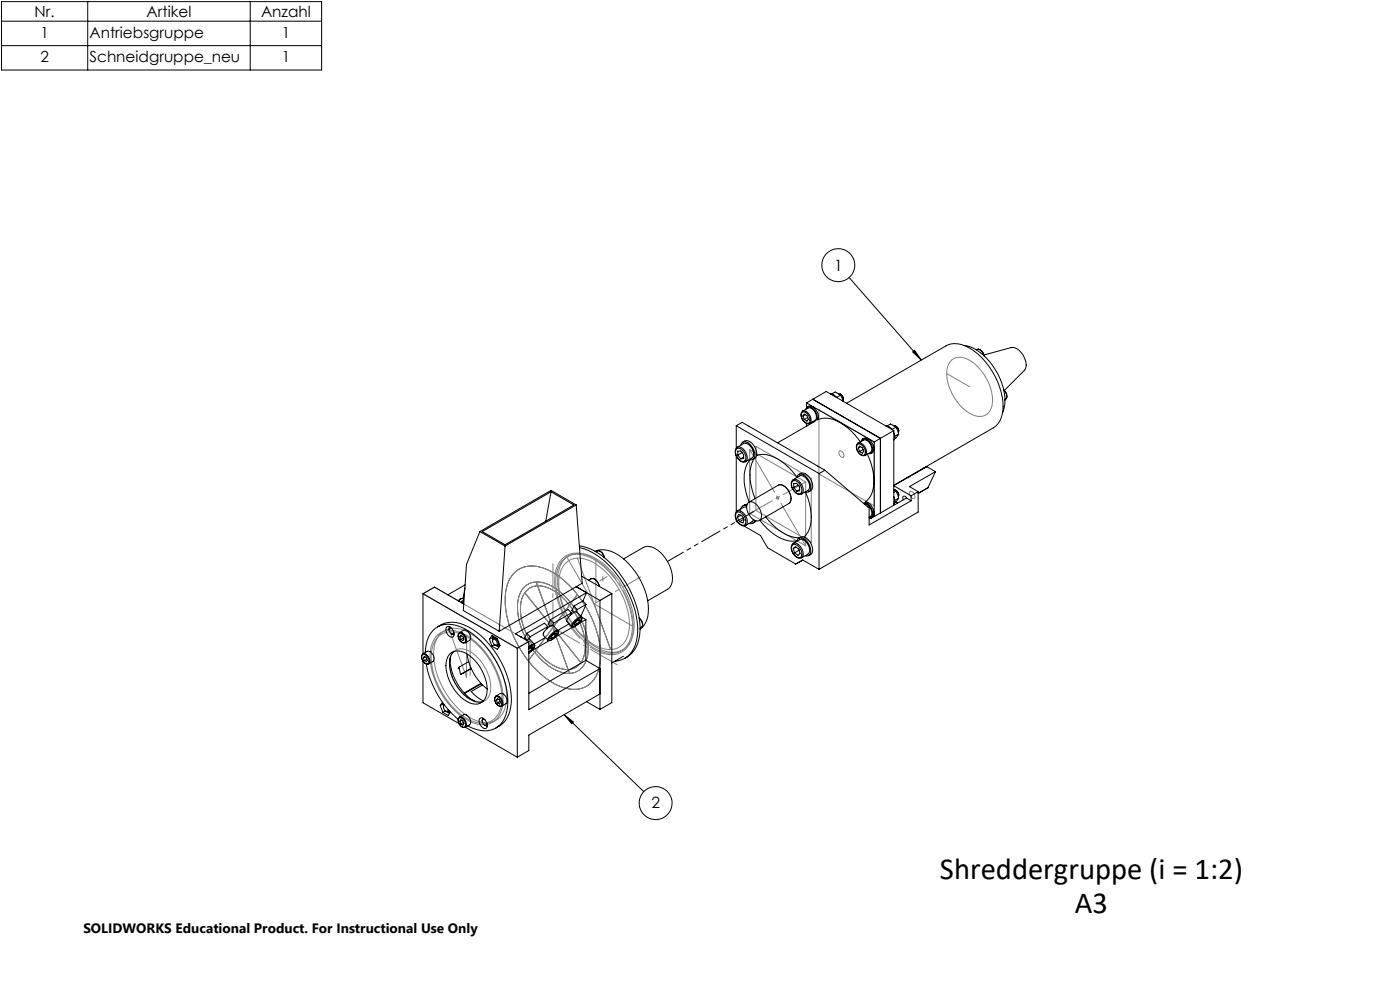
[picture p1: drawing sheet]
<svg xmlns="http://www.w3.org/2000/svg" width="420mm" height="297mm" viewBox="0 0 420 297" stroke-linecap="round" stroke-linejoin="round" font-family="sans-serif">
<defs><g id="words">
<g font-size="9.2">
<text x="282" y="263.5">Shreddergruppe (i = 1:2)</text>
<text x="322.5" y="273.6">A3</text>
</g>
<g font-size="4.7">
<text x="250.2" y="81.1">1</text>
<text x="195.4" y="242.3">2</text>
</g>
<g font-size="4.6">
<text x="10.4" y="5.1">Nr.</text>
<text x="44" y="5.1">Artikel</text>
<text x="78.3" y="5.1">Anzahl</text>
<text x="12.1" y="11.3">1</text>
<text x="26.9" y="11.3">Antriebsgruppe</text>
<text x="84.5" y="11.3">1</text>
<text x="12.1" y="18.6">2</text>
<text x="26.9" y="18.6">Schneidgruppe_neu</text>
<text x="84.5" y="18.6">1</text>
</g>
<text font-size="4.1" x="25" y="279.6">SOLIDWORKS Educational Product. For Instructional Use Only</text>
</g></defs>
<g fill="none" stroke="#808080" stroke-width=".3">
<path d="M284 112l6.9 3.9M285.1 108.3a4.4 4.4 0 0 1 6.1-.1 14.4 14.4 0 0 1 6.4 13.5 3.9 3.9 0 0 1-6.1 2.5 14.4 14.4 0 0 1-7.3-13.7l.3-1.2zM224.9 134.8l16.8 9.7v19.1l-16.8-9.7zM226.8 133.8l16.6 9.6v19.2l-16.6-9.6zM245.7 122.8l16.6 9.6v19.2l-16.6-9.6zM251.8 135.2a1.14 1.14 0 0 1 1.2 .6 1.14 1.14 0 0 1-.2 1.3 1.37 1.37 0 0 1-1-1.9zM232.8 149.2h1M232.9 148.8l.7 .7M233.3 148.7v1M233.6 148.8l-.7 .7M272.9 147.4a1.27 1.27 0 0 1 1.3 .6 1.27 1.27 0 0 1-.1 1.4 1.52 1.52 0 0 1-1.2-2zM126.9 177.9l3.5-1.9 28.2 16.3-3.4 2z"/>
<path d="M154.1 171.8a8.3 8.3 0 0 1 9.8-1.2 30.2 30.2 0 0 1 15.1 18.5 17.9 17.9 0 0 1-.4 13.9 7.6 7.6 0 0 1-9.7 3.1 27.9 27.9 0 0 1-14.7-15.1 22.7 22.7 0 0 1-1.9-16l.5-1.2zM154.5 171.4a9 9 0 0 1 10.5-.3 31.2 31.2 0 0 1 14.6 20.5 15.3 15.3 0 0 1-1.5 12.2 8.1 8.1 0 0 1-10.2 1.8 29.1 29.1 0 0 1-14.3-16.1 20 20 0 0 1-.9-15.5l.6-1.1zM157 176.2a6.6 6.6 0 0 1 8.5-.5 22.9 22.9 0 0 1 10.9 19.9 6 6 0 0 1-6.4 6.2 16.1 16.1 0 0 1-10.7-7.8 19.1 19.1 0 0 1-3.5-15.7zM157.2 176a6.6 6.6 0 0 1 8.2-.4 23 23 0 0 1 11 19.9 6.1 6.1 0 0 1-5.7 6.3 14.4 14.4 0 0 1-10.3-6.4 20.8 20.8 0 0 1-4.8-16.3l.8-2zM157.8 177.1a6 6 0 0 1 7.6-.5 20.9 20.9 0 0 1 10.1 18.7 5.5 5.5 0 0 1-8.4 4.7 20.7 20.7 0 0 1-10.9-19.1l.6-2.1zM158.2 176.8a6.5 6.5 0 0 1 7.7 .1 21.1 21.1 0 0 1 9.6 18.2 5.5 5.5 0 0 1-8.2 4.9 20.5 20.5 0 0 1-11.1-19.2l.8-2.5zM169.3 167.5a7.7 7.7 0 0 1 9.1 .3 25 25 0 0 1 11.3 21 6.7 6.7 0 0 1-5.7 7 14.1 14.1 0 0 1-10.8-5.8 24 24 0 0 1-6.3-17.5l.7-2.7zM169.6 167.4a7.5 7.5 0 0 1 9-.1 25 25 0 0 1 11.6 21.3 6.7 6.7 0 0 1-5.7 6.9 14 14 0 0 1-10.5-5.5 24 24 0 0 1-6.5-18.4l.7-2.2zM169.6 168.8a6.5 6.5 0 0 1 7.9-.5 22.8 22.8 0 0 1 11.3 20.2 6 6 0 0 1-5.8 6.2 14.5 14.5 0 0 1-10.4-6.5 21 21 0 0 1-4.7-15.9l.6-1.8zM169.8 166.6l8.4 14.4M173.2 167.3l10 27.4M178.8 167.4v13.3"/>
<path d="M180.9 172.8v1.4M182.1 172.8l-2.1 1.3M131 190.6a6.7 6.7 0 0 1 8.3-.6 23.5 23.5 0 0 1 11.5 21 6.1 6.1 0 0 1-5.9 6.2 15 15 0 0 1-10.7-6.7 21.7 21.7 0 0 1-4.9-16.3l.5-1.8zM131.1 191.2a6.2 6.2 0 0 1 7.7-1 22.7 22.7 0 0 1 11.7 20.2 6 6 0 0 1-6 6.3 15.1 15.1 0 0 1-10.3-6.8 20.2 20.2 0 0 1-4.5-15.8l.7-1.8zM132.3 189.8a6.9 6.9 0 0 1 8.1-.4 23.6 23.6 0 0 1 11.5 21 6.2 6.2 0 0 1-6 6.2 14.9 14.9 0 0 1-10.3-6.3 21.6 21.6 0 0 1-5.2-17.1l.5-1.4zM135 189.4l5 13.7v-12.7M136 195.3a4.3 4.3 0 0 1 5.7 .5 12.8 12.8 0 0 1 5.3 12 3.6 3.6 0 0 1-5.6 2 13 13 0 0 1-6.4-12.6zM141 189.8v12.7M165.8 188.1l-4.9-13.7 10 27.4M165.8 188.1l-8.4-10.4 16.9 20.9M165.8 188.1l7.4-9.9-14.7 19.8M178.2 181l11.5 6.6"/>
</g>
<g fill="none" stroke="#000" stroke-width=".3">
<path d="M.5 .5h96v20.5h-96zM.5 13.7h96M.5 6.3h96M26.3 .5v20.5M75.1 .5v20.5M254.7 83.2l21.7 24.7M243.8 119.7l-1.8 1.1M243.8 119.7l20.3 11.7M243.8 119.7l4.1-2.4 20.2 11.7M249.1 118a2.35 2.35 0 0 1 1.9 1.2M249.5 118.1l1-.6 1.7 .9M251.5 118l.6 .1"/>
<path d="M252.1 118.1l.3 .3a1.49 1.49 0 0 1 .5 1.7M252.1 118.1l.7 .6 .2 1M252.2 118.4l.7 1.9M252.2 118.4l-1.2 .7M273.8 105.5l.6-.5 2 2.9zM289.2 103.5a13.9 13.9 0 0 1 9.4 7.3 15.4 15.4 0 0 1 2.4 12.5l-.2 .3M292.9 104.8l.2-.1a1.97 1.97 0 0 1 2 1.8M293.5 104.6a2.34 2.34 0 0 1 1.7 2.1M295.2 106.4l8.2-2.2a4.8 4.8 0 0 1 4.4 4.5 2.62 2.62 0 0 1-.5 2.3l-6 6M301.1 116.8a1.94 1.94 0 0 1 .6 2.8M301.2 117l.6 .9a1.46 1.46 0 0 1-.1 1.8M301.7 119.7l-.2 .1"/>
<path d="M220.9 134.7a1.38 1.38 0 0 1 2.1 .5l.4 .7a1.37 1.37 0 0 1 .4 1.5 1.37 1.37 0 0 1-1.2 .9 2.93 2.93 0 0 1-1.7-3.6zM220.9 127.6l1.7-1 24.9 14.3M220.9 127.6l24.8 14.3M220.9 127.6v6.7M220.9 136.6v16.8M221.2 134.1a2.73 2.73 0 0 0 .7 3.9l.9 .5 .9-.1M221.2 134.1h.1M221.2 134.1l1.9-1.2a2.91 2.91 0 0 1 3 3.3l-.3 .9-2.1 1.3M221.2 134.1a2.75 2.75 0 0 1 3 2.7 1.55 1.55 0 0 1-.5 1.6M221.3 136.4v-1.2l.9-.1 .9 1.2v1.1l-.9 .1M221.3 136.4l.9 1.1M222.2 133.4a1.24 1.24 0 0 1 .9-1 1.24 1.24 0 0 1 1.2 .2 4.3 4.3 0 0 1 2 4.7 1.26 1.26 0 0 1-1.5 .5"/>
<path d="M222.6 135.6l-1.3 .8M222.8 132.5l.6-.3a2.84 2.84 0 0 1 3.3 2.3 2.17 2.17 0 0 1-.9 3.2M223.1 137l-.9 .5M225 137.8a10.3 10.3 0 0 0-1.2 9.7l1 3M226.2 137.5a11.4 11.4 0 0 0-.6 9l.9 2.9M227 136.5a8.2 8.2 0 0 1 7.4 1.8 19 19 0 0 1 4.7 4.7M227.1 136.4l-.2 .2M240.6 123.7a1.57 1.57 0 0 1 2.2 1.3l.1 .3a1.13 1.13 0 0 1-.3 1.5 2.26 2.26 0 0 1-2-3.1zM240.8 123.2a2.38 2.38 0 0 0 1.2 3.7h.9M240.8 123.2l1.6-.9a2.43 2.43 0 0 1 2.1 3.7l-1.6 .9M240.8 123.2a2.6 2.6 0 0 1 2.4 3.5l-.3 .2M240.9 124.7l.4 1"/>
<path d="M240.9 124.7l.4-.6 .8 .5 .4 1-.4 .6-.8-.5M241.6 124.3l-.7 .4M241.7 122.7a1.18 1.18 0 0 1 1-.9 1.18 1.18 0 0 1 1.2 .6l.8 1.1a2.58 2.58 0 0 1 .3 2.5M242 120.8l20.3 11.7M242 120.8v1.4M242 126.9v.8M242.2 122a1.78 1.78 0 0 1 2.5 .7l.4 .6a2.66 2.66 0 0 1 .3 2.5 7.8 7.8 0 0 1 7.8 1.6 18.9 18.9 0 0 1 4.9 5M242.3 125.1l-1 .6M243.8 126.4h.4M244.6 126.2l-11.3 6.5M254 120.9l29.8-17.3a7.8 7.8 0 0 1 8.2 1.5 22.1 22.1 0 0 1 8.9 17.9 6.6 6.6 0 0 1-2.9 5.2l-29.9 17.2M257.2 133.3a1.57 1.57 0 0 1 2.2 1.2l.1 .4a1.13 1.13 0 0 1-.3 1.5 2.26 2.26 0 0 1-2-3.1z"/>
<path d="M257.4 132.8a2.4 2.4 0 0 1 2.1 3.7 2.35 2.35 0 0 1-2.2-1.2 2.35 2.35 0 0 1 .1-2.5zM257.5 132.8l1.5-.9a2.43 2.43 0 0 1 2.1 3.7l-1.6 .9M257.5 134.3l.4 1M257.5 134.3l.4-.6 .8 .5 .4 1-.4 .6-.8-.5M258.2 133.9l-.7 .4M258.3 132.3a1.18 1.18 0 0 1 1.1-.9 1.18 1.18 0 0 1 1.1 .6l.8 1.1a1.97 1.97 0 0 1-.1 2.9h-.7M258.8 131.5a1.71 1.71 0 0 1 2.5 .8l.4 .6a1.93 1.93 0 0 1-.4 3M258.9 134.7l-1 .6M260.2 136.1a15 15 0 0 1 1 12.5l-1.6 1.8a3.3 3.3 0 0 1 2.3 4.3l-.6 .4M262.3 132.5v22.3M264.1 131.4l-1.8 1.1M264.1 131.4v22.3"/>
<path d="M265.7 127.6a2.35 2.35 0 0 1 1.9 1.2M266.1 127.7l1.1-.6 1.6 .9M268.1 127.6l.6 .1M268.1 129.7l.2 .2a2.12 2.12 0 0 1-.2 2M268.1 129l-4 2.4M268.1 129v22.4M268.7 127.7l.4 .3a1.49 1.49 0 0 1 .4 1.7M268.7 127.7l.7 .6 .2 .9M268.8 128l.8 2.1M268.8 128l-1.2 .7M269.6 130.1l-.8 1.2-.4 .2M269.6 130.1l-1.2 .7"/>
<path d="M277.9 139.9l-.8 .4M144 159.3l7.5 4.4M144 159.3l-4.1 9.9-.9 13.8 10.8 6.2M144.7 159.3l20.6-11.9 6.9 3.9-20.7 12zM165.3 147.4l-1.6 8.8M172.9 151.3l-21.4 12.4M172.9 151.3l1.8 23.5-24.9 14.4M172.9 151.3l-7.6-4.3-21.3 12.3M220.9 155.7v.6l.5 .3M220.9 153.7l.3-.2a2.63 2.63 0 0 1 2.3 3.7l-.2 .2a2.7 2.7 0 0 1-2.6-3.2zM221.2 153.2a2.81 2.81 0 0 0 1 4.1l1 .3 .5-.2M221.2 153.1a2.97 2.97 0 0 1 2.8 4l-.3 .3"/>
<path d="M221.2 155l.7 1.3M221.2 155l.3-.8 1.1 .3 .6 1.3-.3 .9-1-.4M222.3 154.4l-1.1 .6M223.1 155.6l-1.2 .7M223.2 157.6l4.9 2.9 2.2 3.6 8.4 4.9 2.1-1.2 4.9 2.8M224 152h-.8l-2 1.1M224 151.6a1.17 1.17 0 0 0-1.8 .9M224.1 151.2l-1.3 .4M224.5 150.6a2.33 2.33 0 0 1 3 1.3l.4 .6a2.86 2.86 0 0 1 0 3.5 2.35 2.35 0 0 1-2.9-1.3l-.5-.7a2.8 2.8 0 0 1 0-3.4zM224.6 150.5l8.9-5.1a2.77 2.77 0 0 1 3.2 2 2.72 2.72 0 0 1-.1 3.5l-8.8 5.1M226 155.7l-.4 .7-1.9 1M226.4 155.9a1.17 1.17 0 0 1-1.6 .9"/>
<path d="M226.8 156.1l-1 .7M227.9 155.9a14.5 14.5 0 0 0 9.8 6.3l1.4-.2M229.7 154.9a14.5 14.5 0 0 0 9.7 6.3l.5-.1M237.7 144.4a1.09 1.09 0 0 1 1.5 0l.6 .5 .7 1.5a1.07 1.07 0 0 1-.2 1.4 1.07 1.07 0 0 1-1.5-.1l-1.2-1.6-.1-1.2zM237.8 143.9l2.1-1.3a2.79 2.79 0 0 1 3 2.7 1.5 1.5 0 0 1-.5 1.7l-1.9 1.1a2.64 2.64 0 0 1-3-2.3l-.1-1.3zM237.9 143.8a2.73 2.73 0 0 1 3 2.6 1.52 1.52 0 0 1-.4 1.7M238.1 146.1v-1.1l.9-.2 .9 1.1v1.2l-.9 .1M238.1 146.1l.9 1.1M239 143.1a1.24 1.24 0 0 1 .8-1 1.24 1.24 0 0 1 1.3 .2 4.3 4.3 0 0 1 2 4.7 1.22 1.22 0 0 1-1.6 .5M239.4 145.4l-1.3 .7M239.6 142.2l.6-.3a2.84 2.84 0 0 1 3.3 2.3 2.12 2.12 0 0 1-.9 3.2M239.9 146.7l-.9 .5"/>
<path d="M241.6 147.4a14.7 14.7 0 0 1 .8 12.1l-1.1 1.4M245.7 141.9v28.7M247.5 140.9l-1.8 1M247.5 140.9l13.2 11.2v5.2l12.6-7.2M259.3 150.6a3.3 3.3 0 0 1 2.2 4.3l-.5 .3 .3 .2M259.3 151a2.57 2.57 0 0 1 1.8 3.8l-.4 .2M268.1 148.8l.2 .3a2.12 2.12 0 0 1-.2 2M268.1 145.6l5.2 3M268.7 146.9l-.6-.1 .7 .4M268.7 146.9l.4 .3a1.49 1.49 0 0 1 .4 1.7M268.7 146.9l.7 .6 .2 .9M268.8 147.2l.8 2.1"/>
<path d="M268.8 147.2l-.7 .4M268.8 150.5l-.4 .2M268.8 150.5l.5 .2M269.6 149.3l-.8 1.2M269.6 149.3l-1.2 .7M272 149.3a.84 .84 0 0 0-1-.6l-.2 .5 .2 .6M272 149.3l-10.7 6.1-.6-.4M272 149.3l1.3 .8M272.6 142.9l-.6 .3M272.7 142.9h.1M273.3 148.6v1.5M275.4 147.4l-2.1 1.2"/>
<path d="M275.4 147.4v6.1l-29.7 17.1M275.4 147.9l3-1.7zM280.6 141.4l-2.6-1.5-9.9 5.6M280.6 141.4l-7.8 4.4 2.6 1.6M280.6 141.4l-2.2 4.8M126.9 177.9v18.1a1.97 1.97 0 0 0 1.4 3.1l.3-.1M126.9 177.9l28.3 16.4M126.9 177.9l3.5-1.9 8.7 5M139 179.3a1.44 1.44 0 0 0-1.5 .8M139 179.3a1.35 1.35 0 0 0-1.3 .9M139.5 176.2l-.5 2.7v2M139.5 175.3l-5.1 3"/>
<path d="M151.5 163.7l-1.7 25.5M172.9 175.8l7.1 4.1M173.8 163.6a19.3 19.3 0 0 1 12 8.1 27.3 27.3 0 0 1 6.1 18.8 8.2 8.2 0 0 1-4.5 6.8M173.8 164.1a22.4 22.4 0 0 1 13.3 11 24.4 24.4 0 0 1 3.8 17.1 7.2 7.2 0 0 1-6.5 6M174.5 172.7l9.1 5.2M177.3 173.5l-.7 .4M177.3 173.4a2.33 2.33 0 0 1 2.5 2.4 2.43 2.43 0 0 0-2.5-2.3zM178.5 165.2a7.1 7.1 0 0 1 7.1 1.2 20.9 20.9 0 0 1 8.9 17.1 6.6 6.6 0 0 1-2.5 5.1M178.8 165.4l.4-.3a2.03 2.03 0 0 1 2.1 2M179.6 165.1a2.32 2.32 0 0 1 1.7 2M180 179.9v32.7M183.6 177.9l-3.6 2"/>
<path d="M183.6 177.9v32.7l-3.6 2M187.1 167.5l5.9-3.4a5.1 5.1 0 0 1 5.9 2.3 9 9 0 0 1 2.3 9.3l-1 .9-5.9 3.5M237.7 163.4l.1-.1a2.19 2.19 0 0 1 2.6 1.9 1.38 1.38 0 0 1-.5 1.9 2.79 2.79 0 0 1-2.2-3.7zM237.8 163l2.1-1.3a2.63 2.63 0 0 1 2.9 2.5 1.73 1.73 0 0 1-.4 1.9l-1.9 1a2.4 2.4 0 0 1-2.9-1.9l-.3-1.2zM238 162.8a2.84 2.84 0 0 1 3 3.1l-.1 .5-.4 .8M238 164.4l.4 1.3M238 164.4l.6-.6 1 .8 .4 1.3-.6 .5-1-.7M238.8 163.9l-.8 .5M239 162.2a1.25 1.25 0 0 1 2.1-.7 4.2 4.2 0 0 1 2 4.5 1.13 1.13 0 0 1-1.6 .5M239.6 161.3l.6-.3a2.93 2.93 0 0 1 3.3 2.3 2.17 2.17 0 0 1-.9 3.2M239.7 164.9l-1.3 .8M126.7 196.3a1.43 1.43 0 0 1 1.9 1.4 .96 .96 0 0 1-.2 1.2 1.86 1.86 0 0 1-1.7-2.6z"/>
<path d="M126.9 195.9l1.2-.7a2 2 0 0 1 1.8 3.1l-1.3 .7a2.03 2.03 0 0 0-1.7-3.1zM126.9 198.2v12.4l10.8 6.2M127 197.2l.3 .8M127 197.2l.3-.5 .6 .4 .3 .8-.3 .4-.6-.3M127.5 196.9l-.5 .3M127.6 195.5a8.1 8.1 0 0 1 4.8-8.1 10.8 10.8 0 0 1 9.5 2.6 27.3 27.3 0 0 1 10.4 21.6 7.3 7.3 0 0 1-5.8 7.4 10.3 10.3 0 0 1-6.2-1.5M127.9 199a28.5 28.5 0 0 0 9.5 16.6M128.1 197.5l-.8 .5M131.2 187.9a8.1 8.1 0 0 1 9.2-.1 26.7 26.7 0 0 1 13 23.2 8 8 0 0 1-4.7 7.2M133.9 188a1.39 1.39 0 0 1 2.1 1.1 1.39 1.39 0 0 1-.3 1.9 2.38 2.38 0 0 1-1.8-3zM134.7 188.7l.2 .7 .5 .5 .5 .1 .2-.6M134.8 196.2a4.3 4.3 0 0 1 6.1 .3 12.9 12.9 0 0 1 5 12 3.4 3.4 0 0 1-5 2.1 13.1 13.1 0 0 1-7.1-12.1z"/>
<path d="M134.8 187.8v.3M135 187.9h.1M135 187.9l-.3 .8M135 197.2a15.5 15.5 0 0 0 7.6 13.1M135.4 189.9l.8 .2M135.6 188.4l-.7-.2-.2 .5M136 190.1l.2 .2M136.2 195.2a6.6 6.6 0 0 0-.8 7 12.2 12.2 0 0 0 7.4 8.1l.8 .1 1.3-.1M136.2 190.1h.1M137.7 200l-.2 .5M137.7 200l.4 2.2 3.3-1.9-3.2 1.8M137.8 189.9a1.8 1.8 0 0 1 1.5 2.6 1.78 1.78 0 0 1-1.5-2.6z"/>
<path d="M137.8 189.6a1.94 1.94 0 0 0-.1 2.1 1.94 1.94 0 0 0 1.9 .9M137.8 189.6l1.3-.7a2.05 2.05 0 0 1 1.8 3l-1.3 .7M137.8 189.6a2.03 2.03 0 0 1 1.8 3M137.9 190.8l.4 .9M137.9 190.8l.4-.4 .6 .4 .3 .8-.3 .4-.6-.3M138.5 190.6l-.6 .2M139 180l-.5 .2v.5M139 180.7l-.3 .1M139 191.2l-.7 .5M140.1 196a16 16 0 0 0 6.1 10.5M140.6 198.3l-2.9 1.7M146.8 191.6l.8-1.1 1.6 .9 .8 2.1-.8 1.1-1.6-.9"/>
<path d="M146.8 191.6l.8 2.1M147.8 192.1a.64 .64 0 0 1 .5-.9l.4 .2a1.5 1.5 0 0 1 .6 2.1l-.8-.2M147.8 190.8l-.1 .7M147.8 191.1l-1 .5M147.8 191.8l.2-.2a1.15 1.15 0 0 1 1 1.8l-.8-.3-.4-.7zM148 190.7l-.2 .9M148.4 193.2l-.8 .5M148.6 191l-.6 .3M148.9 193.5l.9 .3M149.5 193.9h.2M149.9 193.1l-.6 .4M155.2 194.3v32.6"/>
<path d="M156.2 190.9l.3 .1M157.3 191.1l.6 .7M157.9 191.8l1-.3 1.4 1.6M158 189.8l1 1M158 189.8l-.6 1.4M158.6 194.2l1.3-.8 .3-.1 .2 .3-.6 1.1-1.2 1M158.6 195.4h.1M158.6 194.5l.7-.5 .5-.1-.2 .7M158.6 195.3l.1 .1M158.6 192.3v20.4l21.4-12.3-4.2-2.5M158.6 192.3l-3.4 2M159 190.8l-.2 .7"/>
<path d="M159.1 194.1l.5 .5M159.4 195.1l-.8 .6M159.6 194.6l-.9 .8M160.3 193.1v.8l-.9 1.2M160.3 193.1h-.6l-1.1 .7M163.7 191.1l-3.4 1.9M164.3 187.8l-5.3 3M164.3 187.8l-.3 .7M164.3 187.8l-1-1-5.3 3M164.4 187l.6 .7M164.4 191.9h.1M164.8 192l-5.4 3.1"/>
<path d="M165.1 185.7l1 1.1M165.1 185.7l-.6 1.4M165.3 190.5l1.2-1.1 .9-.1a3.2 3.2 0 0 1-2.7 2.5v-.5zM165.4 190.9l.4 .4M166.1 186.8l-.3 .6M166.2 190l.4 .5M166.6 190.5l.3-.7-.5 .1-.9 .7-.3 .7h.6M166.6 190.5l-.8 .8M167.4 189.1a2.9 2.9 0 0 1-1.8 2.6l-.7 .3-.4-.1M167.4 189h.1M167.4 189l-1.4-1.5a3.5 3.5 0 0 0-3 2.8l1.4 1.6M167.4 189a3.4 3.4 0 0 0-2.9 2.3l-.1 .6"/>
<path d="M170.7 187l-3.3 1.9M171.4 183.7l-5.3 3.1M171.4 183.7l-.3 .7M171.4 183.7l-1-1-5.3 3M171.5 182.9l.6 .7M171.9 187.9l-5.4 3.1M172.2 181.6l1 1.1M172.2 181.6l-.6 1.5M172.5 186.3l1.3-1h.7a3.6 3.6 0 0 1-2.6 2.6v-.8zM172.6 186.5l.5 .5M173.2 182.7l-.3 .6M173.5 185.8l.4 .4"/>
<path d="M173.8 186.7a2.12 2.12 0 0 1-2.3 1M173.8 186.7l.5-.6a.81 .81 0 0 0 .2-1.2l-1.5-1.5a3.6 3.6 0 0 0-3 2.9l1.5 1.5M173.9 186.2l-.8 .8M173.9 186.2v-.5l-.7 .3-.8 .8v.5l.7-.3M174.9 180.2l1.1-2.6-21.4 12.4 4 2.3M175.8 185.7l-1.3-.8a3.6 3.6 0 0 0-3 2.9M175.8 185.7l-2.3 1.3M175.8 185.7v12.2M175.8 197.9l-17.2 9.9M175.8 181.1l-2.6 1.6M175.8 181.1l-1.5 3.6M175.8 181.1l-1-1-2.6 1.5"/>
<path d="M187 196.7l-3.4 2M191.7 185.2a2.01 2.01 0 0 1 .7 2.9M191.8 185.3a2.02 2.02 0 0 1 .6 2.8M192.4 188.1l-.4 .2M132.1 211.5l.8 2M132.8 210.5l-.7 1M132.9 210.9l.2 .6M132.9 211l-.8 .5M133 211.9l.2 .7 .5 .5 .5 .1 .2-.5M133.1 210.9v.5M133.2 211.2l-.2 .7M133.4 211.4l-.4 .5"/>
<path d="M133.6 213.1l-.7 .4M133.7 213.1l.2 .2M134 213.3l.9 .5M134.2 213.4l.8 .2M134.8 213l-.3 .3h-.6M134.9 213.1l-.4 .2M135.1 213.4l-.7 1-1.5-.9M137.6 200.2l-.1 .2M137.7 215.3a1.43 1.43 0 0 1 1.9 1.3 .96 .96 0 0 1-.3 1.3 1.86 1.86 0 0 1-1.6-2.6zM137.8 214.9a1.92 1.92 0 0 0 0 2.1 1.92 1.92 0 0 0 1.8 .9M137.8 214.9l1.3-.7a2.03 2.03 0 0 1 1.8 3l-1.3 .7M137.8 214.9a2.01 2.01 0 0 1 1.8 3"/>
<path d="M137.9 216.2l.4 .8M137.9 216.2l.4-.5 .6 .4 .3 .8-.3 .4-.6-.3M138.5 215.9l-.6 .3M139 216.5l-.7 .5M139.6 217.9l15.6 9M143.9 215.4a1.37 1.37 0 0 1 2 1 1.3 1.3 0 0 1-.3 2 2.33 2.33 0 0 1-1.7-3zM144.3 204.8l-5 2.9M144.4 204.9l-5 2.9M144.7 216.1l.2 .7 .5 .5 .5 .1 .2-.7M144.8 205.3l-3.4 2 1.5 1.4 2.1 1.4M144.8 215.2l-.1 .3M144.9 215.3l-.2 .8"/>
<path d="M145.4 217.3l.8 .2M145.5 215.8l-.6-.2-.2 .5M145.9 217.6l.3 .1M148.6 209a1.43 1.43 0 0 1 1.9 1.3 .87 .87 0 0 1-.4 1.3 1.96 1.96 0 0 1-1.5-2.6zM148.8 208.6a1.94 1.94 0 0 0-.1 2.1 1.94 1.94 0 0 0 1.8 .9M148.8 208.6l1.3-.7a2.02 2.02 0 0 1 1.7 3l-1.3 .7M148.8 208.6a2.02 2.02 0 0 1 1.7 3M148.9 209.8l.3 .8M148.9 209.8l.3-.4 .6 .4 .3 .7-.3 .5-.6-.4M149.4 209.5l-.5 .3M150 210.2l-.8 .4M169.2 214.2l23.9 23.1"/>
<path d="M169.2 214.2l2.8 2.2-.5 .5zM176 210.3l4 2.3M180 208l-21.4 12.3v4.6l-3.4 2"/>
<circle cx="251.5" cy="79.5" r="4.9"/>
<circle cx="196.7" cy="240.7" r="4.9"/>
</g>
<path d="M166.9 170.5a6.5 6.5 0 0 1 9.4-4 25 25 0 0 1 13.1 16.8 12.2 12.2 0 0 1-1.7 11.2 7.4 7.4 0 0 1-9 .4 25.4 25.4 0 0 1-12.2-22.3l.4-2.1" fill="none" stroke="#808080" stroke-width=".3" stroke-dasharray="30.5 1.3 1.3 1.3" stroke-dashoffset="7.5" stroke-linecap="butt"/>
<path d="M224.9 153.9l16.8-9.4M165.9 188.1v-19.2" fill="none" stroke="#808080" stroke-width=".3" stroke-dasharray="30.5 1.3 1.3 1.3" stroke-dashoffset="22.8"/>
<path d="M224.9 134.8l16.8 28.8" fill="none" stroke="#808080" stroke-width=".3" stroke-dasharray="30.5 1.3 1.3 1.3" stroke-dashoffset="15.7"/>
<path d="M178.2 181l14-8.1" fill="none" stroke="#808080" stroke-width=".3" stroke-dasharray="30.5 1.3 1.3 1.3" stroke-dashoffset="24.3"/>
<path d="M165.9 188.1l19.3 11.1" fill="none" stroke="#808080" stroke-width=".3" stroke-dasharray="30.5 1.3 1.3 1.3" stroke-dashoffset="21.2"/>
<path d="M273.8 105.5l.6-.5 2 2.9zM169.2 214.2l2.8 2.2-.5 .5z" fill="#000"/>
<path d="M236.7 150.9l.4-.4 .2-1.1M237.3 149.4a4.2 4.2 0 0 0-3.5-4.1l-.3 .1" fill="none" stroke="#000" stroke-width=".3" stroke-dasharray="6.3 1.3 1.3 1.3 1.3 1.3"/>
<path d="M226.2 153.2l-25.9 15" fill="none" stroke="#000" stroke-width=".3" stroke-dasharray="6.3 1.3 1.3 1.3 1.3 1.3" stroke-dashoffset=".9"/>
<use href="#words"/>
</svg>
